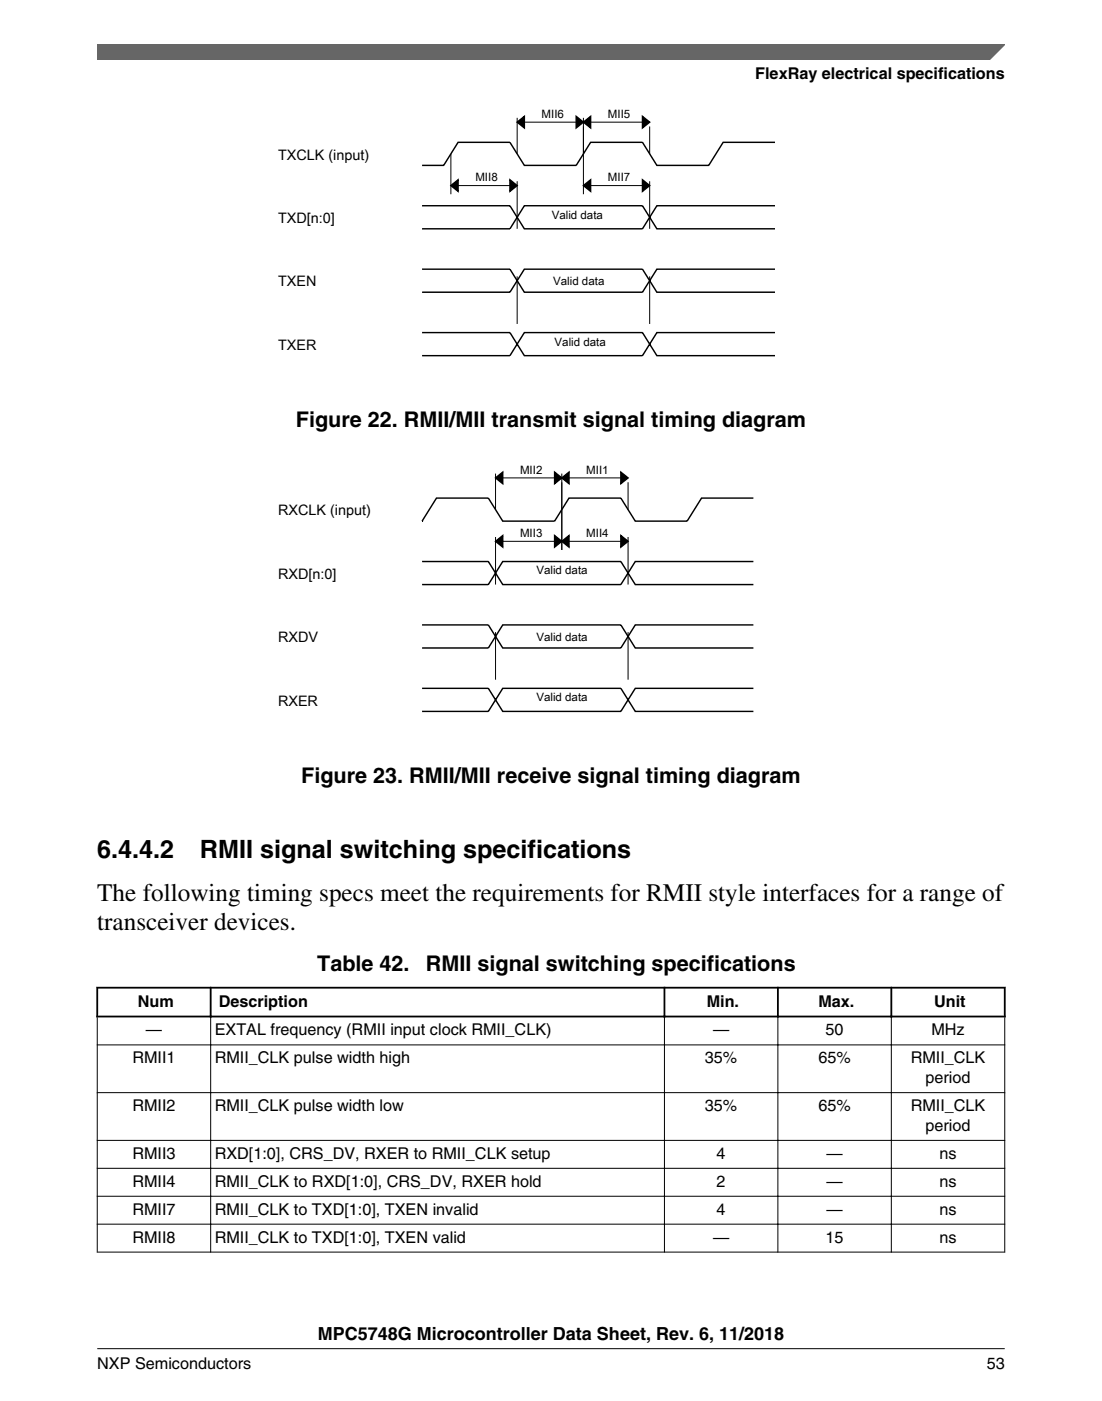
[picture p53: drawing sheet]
<svg xmlns="http://www.w3.org/2000/svg" width="216mm" height="274mm" viewBox="0 0 216 274" stroke-linecap="round" stroke-linejoin="round" font-family="sans-serif">
<defs><g id="words">
<g font-size="4.9">
<text x="19" y="168">6.4.4.2</text>
<text x="39.2" y="168">RMII signal switching specifications</text>
<text x="19" y="176.5">The following timing specs meet the requirements for RMII style interfaces for a range of</text>
<text x="19" y="182.1">transceiver devices.</text>
</g>
<g font-size="4.2">
<text x="58" y="83.6">Figure 22. RMII/MII transmit signal timing diagram</text>
<text x="59" y="153.3">Figure 23. RMII/MII receive signal timing diagram</text>
<text x="62.1" y="190.1">Table 42.</text>
<text x="83.4" y="190.1">RMII signal switching specifications</text>
</g>
<text font-size="3.5" x="62.3" y="262.3">MPC5748G Microcontroller Data Sheet, Rev. 6, 11/2018</text>
<g font-size="3.2">
<text x="148" y="15.5">FlexRay electrical specifications</text>
<text x="27" y="197.1">Num</text>
<text x="42.9" y="197.1">Description</text>
<text x="138.5" y="197.1">Min.</text>
<text x="160.3" y="197.1">Max.</text>
<text x="183" y="197.1">Unit</text>
<text x="28.6" y="202.7">—</text>
<text x="42.1" y="202.7">EXTAL frequency (RMII input clock RMII_CLK)</text>
<text x="139.7" y="202.7">—</text>
<text x="161.7" y="202.7">50</text>
<text x="182.5" y="202.7">MHz</text>
<text x="25.9" y="208.2">RMII1</text>
<text x="42.1" y="208.2">RMII_CLK pulse width high</text>
<text x="138.1" y="208.2">35%</text>
<text x="160.3" y="208.2">65%</text>
<text x="178.4" y="208.2">RMII_CLK</text>
<text x="181.3" y="212.1">period</text>
<text x="25.9" y="217.6">RMII2</text>
<text x="42.1" y="217.6">RMII_CLK pulse width low</text>
<text x="138.1" y="217.6">35%</text>
<text x="160.3" y="217.6">65%</text>
<text x="178.4" y="217.6">RMII_CLK</text>
<text x="181.3" y="221.4">period</text>
<text x="25.9" y="226.9">RMII3</text>
<text x="42.1" y="226.9">RXD[1:0], CRS_DV, RXER to RMII_CLK setup</text>
<text x="140.4" y="226.9">4</text>
<text x="161.9" y="226.9">—</text>
<text x="184.1" y="226.9">ns</text>
<text x="25.9" y="232.4">RMII4</text>
<text x="42.1" y="232.4">RMII_CLK to RXD[1:0], CRS_DV, RXER hold</text>
<text x="140.4" y="232.4">2</text>
<text x="161.9" y="232.4">—</text>
<text x="184.1" y="232.4">ns</text>
<text x="25.9" y="237.8">RMII7</text>
<text x="42.1" y="237.8">RMII_CLK to TXD[1:0], TXEN invalid</text>
<text x="140.4" y="237.8">4</text>
<text x="161.9" y="237.8">—</text>
<text x="184.1" y="237.8">ns</text>
<text x="25.9" y="243.3">RMII8</text>
<text x="42.1" y="243.3">RMII_CLK to TXD[1:0], TXEN valid</text>
<text x="139.7" y="243.3">—</text>
<text x="161.7" y="243.3">15</text>
<text x="184.1" y="243.3">ns</text>
<text x="19" y="268">NXP Semiconductors</text>
<text x="193.3" y="268">53</text>
</g>
<g font-size="2.8">
<text x="54.5" y="31.3">TXCLK (input)</text>
<text x="54.5" y="43.7">TXD[n:0]</text>
<text x="54.5" y="56.1">TXEN</text>
<text x="54.5" y="68.5">TXER</text>
<text x="54.5" y="100.9">RXCLK (input)</text>
<text x="54.5" y="113.3">RXD[n:0]</text>
<text x="54.5" y="125.7">RXDV</text>
<text x="54.5" y="138.2">RXER</text>
</g>
<g font-size="2.3">
<text x="106.1" y="23.1">MII6</text>
<text x="119.1" y="23.1">MII5</text>
<text x="93.1" y="35.5">MII8</text>
<text x="119.1" y="35.5">MII7</text>
<text x="108.1" y="42.8">Valid data</text>
<text x="108.4" y="55.8">Valid data</text>
<text x="108.7" y="67.7">Valid data</text>
<text x="101.9" y="92.7">MII2</text>
<text x="114.9" y="92.7">MII1</text>
<text x="101.9" y="105.1">MII3</text>
<text x="114.9" y="105.1">MII4</text>
<text x="105.1" y="112.5">Valid data</text>
<text x="105.1" y="125.5">Valid data</text>
<text x="105.1" y="137.3">Valid data</text>
</g>
</g></defs>
<g fill="none" stroke="#000" stroke-width=".28">
<path d="M88.3 36.3l1.4-1.1v2.3zM99.9 35.2l1.4 1.1-1.4 1.2zM101.3 23.9l1.4-1.1v2.2zM112.9 22.8l1.4 1.1-1.4 1.1zM114.3 36.3l1.4-1.1v2.3zM114.3 23.9l1.4-1.1v2.2zM125.9 35.2l1.4 1.1-1.4 1.2zM125.9 22.8l1.4 1.1-1.4 1.1zM151.8 27.9h-10.1l-2.8 4.5h-10.2l-2.8-4.5h-10.2l-2.8 4.5h-10.2l-2.8-4.5h-10.2l-2.8 4.5h-4.2M82.7 40.3h17.2l2.8 4.5h23.2l2.8-4.5h23.1M82.7 44.8h17.2l2.8-4.5h23.2l2.8 4.5h23.1M82.7 52.7h17.2l2.8 4.5h23.2l2.8-4.5h23.1"/>
<path d="M82.7 57.2h17.2l2.8-4.5h23.2l2.8 4.5h23.1M82.7 65.1h17.2l2.8 4.5h23.2l2.8-4.5h23.1M82.7 69.6h17.2l2.8-4.5h23.2l2.8 4.5h23.1M97.1 93.6l1.4-1.2v2.3zM108.7 92.4l1.4 1.2-1.4 1.1zM110.1 93.6l1.4-1.2v2.3zM121.6 92.4l1.4 1.2-1.4 1.1zM147.6 97.5h-10.2l-2.8 4.5h-10.1l-2.9-4.5h-10.1l-2.8 4.5h-10.2l-2.8-4.5h-10.2l-2.8 4.5M82.7 102h.1M82.7 109.9h13l2.8 4.6h23.1l2.9-4.6h23.1M82.7 114.5h13l2.8-4.6h23.1l2.9 4.6h23.1M97.1 106l1.4-1.1v2.2z"/>
<path d="M108.7 104.9l1.4 1.1-1.4 1.1zM110.1 106l1.4-1.1v2.2zM121.6 104.9l1.4 1.1-1.4 1.1zM82.7 122.4h13l2.8 4.5h23.1l2.9-4.5h23.1M82.7 126.9h13l2.8-4.5h23.1l2.9 4.5h23.1M82.7 134.8h13l2.8 4.5h23.1l2.9-4.5h23.1M82.7 139.3h13l2.8-4.5h23.1l2.9 4.5h23.1"/>
</g>
<g fill="#000">
<path d="M88.3 36.3l1.4-1.1v2.3zM99.9 35.2l1.4 1.1-1.4 1.2zM101.3 23.9l1.4-1.1v2.2zM114.3 36.3l1.4-1.1v2.3zM112.9 22.8l1.4 1.1-1.4 1.1zM114.3 23.9l1.4-1.1v2.2zM125.9 35.2l1.4 1.1-1.4 1.2zM125.9 22.8l1.4 1.1-1.4 1.1zM97.1 93.6l1.4-1.2v2.3zM108.7 92.4l1.4 1.2-1.4 1.1zM110.1 93.6l1.4-1.2v2.3zM121.6 92.4l1.4 1.2-1.4 1.1z"/>
<path d="M97.1 106l1.4-1.1v2.2zM110.1 106l1.4-1.1v2.2zM108.7 104.9l1.4 1.1-1.4 1.1zM121.6 104.9l1.4 1.1-1.4 1.1z"/>
</g>
<g fill="none" stroke="#000" stroke-width=".2" stroke-dasharray="9.3" stroke-linecap="butt">
<path d="M88.3 30.1v7.9M101.3 35.5v31.9M101.3 23.1v7M114.3 30.1v7.9M114.3 24.8v5.3M114.3 23.1v7M127.3 35.5v31.9M127.3 24.8v5.3M97.1 92.7v7.1M110.1 94.4v5.4M110.1 92.7v7.1M110.1 99.8v7.9"/>
<path d="M123 94.4v5.4M97.1 105.1v31.9M123 105.1v31.9"/>
</g>
<path d="M88.3 36.3h13M101.3 23.9h26M114.3 36.3h13M97.1 93.6h25.9M97.1 106h25.9" fill="none" stroke="#000" stroke-width=".2"/>
<g fill="#fff">
<path d="M19.1 186.5h177.8v60.5h-177.8z" fill-rule="evenodd"/>
<path d="M19.2 193.6h21.9v5.3h-21.9z" fill-rule="evenodd"/>
<path d="M41.5 193.6h88.5v5.3h-88.5z" fill-rule="evenodd"/>
<path d="M130.4 193.6h21.8v5.3h-21.8z" fill-rule="evenodd"/>
<path d="M152.6 193.6h21.8v5.3h-21.8z" fill-rule="evenodd"/>
<path d="M174.8 193.6h21.9v5.3h-21.9z" fill-rule="evenodd"/>
<path d="M19.1 199.2h22.1v5.3h-22.1z" fill-rule="evenodd"/>
<path d="M41.4 199.2h88.7v5.3h-88.7z" fill-rule="evenodd"/>
<path d="M130.3 199.2h22v5.3h-22z" fill-rule="evenodd"/>
<path d="M152.5 199.2h22v5.3h-22z" fill-rule="evenodd"/>
<path d="M174.7 199.2h22.1v5.3h-22.1z" fill-rule="evenodd"/>
<path d="M19.1 204.7h22.1v9.2h-22.1z" fill-rule="evenodd"/>
<path d="M41.4 204.7h88.7v9.2h-88.7z" fill-rule="evenodd"/>
<path d="M130.3 204.7h22v9.2h-22z" fill-rule="evenodd"/>
<path d="M152.5 204.7h22v9.2h-22z" fill-rule="evenodd"/>
<path d="M174.7 204.7h22.1v9.2h-22.1z" fill-rule="evenodd"/>
<path d="M19.1 214h22.1v9.2h-22.1z" fill-rule="evenodd"/>
<path d="M41.4 214h88.7v9.2h-88.7z" fill-rule="evenodd"/>
<path d="M130.3 214h22v9.2h-22z" fill-rule="evenodd"/>
<path d="M152.5 214h22v9.2h-22z" fill-rule="evenodd"/>
<path d="M174.7 214h22.1v9.2h-22.1z" fill-rule="evenodd"/>
<path d="M19.1 223.4h22.1v5.3h-22.1z" fill-rule="evenodd"/>
<path d="M41.4 223.4h88.7v5.3h-88.7z" fill-rule="evenodd"/>
<path d="M130.3 223.4h22v5.3h-22z" fill-rule="evenodd"/>
<path d="M152.5 223.4h22v5.3h-22z" fill-rule="evenodd"/>
<path d="M174.7 223.4h22.1v5.3h-22.1z" fill-rule="evenodd"/>
<path d="M19.1 228.8h22.1v5.3h-22.1z" fill-rule="evenodd"/>
<path d="M41.4 228.8h88.7v5.3h-88.7z" fill-rule="evenodd"/>
<path d="M130.3 228.8h22v5.3h-22z" fill-rule="evenodd"/>
<path d="M152.5 228.8h22v5.3h-22z" fill-rule="evenodd"/>
<path d="M174.7 228.8h22.1v5.3h-22.1z" fill-rule="evenodd"/>
<path d="M19.1 234.3h22.1v5.3h-22.1z" fill-rule="evenodd"/>
<path d="M41.4 234.3h88.7v5.3h-88.7z" fill-rule="evenodd"/>
<path d="M130.3 234.3h22v5.3h-22z" fill-rule="evenodd"/>
<path d="M152.5 234.3h22v5.3h-22z" fill-rule="evenodd"/>
<path d="M174.7 234.3h22.1v5.3h-22.1z" fill-rule="evenodd"/>
<path d="M19.1 239.8h22.1v5.3h-22.1z" fill-rule="evenodd"/>
<path d="M41.4 239.8h88.7v5.3h-88.7z" fill-rule="evenodd"/>
<path d="M130.3 239.8h22v5.3h-22z" fill-rule="evenodd"/>
<path d="M152.5 239.8h22v5.3h-22z" fill-rule="evenodd"/>
<path d="M174.7 239.8h22.1v5.3h-22.1z" fill-rule="evenodd"/>
</g>
<path d="M18.9 193.4h178.1M18.9 199h178.1M19 193.2v6M41.3 193.2v6M130.2 193.2v6M152.4 193.2v6M174.6 193.2v6M196.8 193.2v6" fill="none" stroke="#000" stroke-width=".35"/>
<g fill="none" stroke="#000" stroke-width=".2">
<path d="M19 199.2v46.1M41.3 198.8v46.5M130.2 198.8v46.5M152.4 198.8v46.5M174.6 198.8v46.5M196.8 199.2v46.1M19 204.6h177.9M19 213.9h177.9M19 223.3h177.9M19 228.8h177.9M19 234.2h177.9M19 239.7h177.9"/>
<path d="M19 245.2h177.9"/>
</g>
<path d="M19 8.7h177.8l-5.6 3h-172.2z" fill="#666"/>
<path d="M19 11.7v-3h177.8l-3 3" fill="none" stroke="#666" stroke-width=".28"/>
<path d="M19 264.1h177.8" fill="none" stroke="#000" stroke-width=".2"/>
<use href="#words"/>
</svg>
